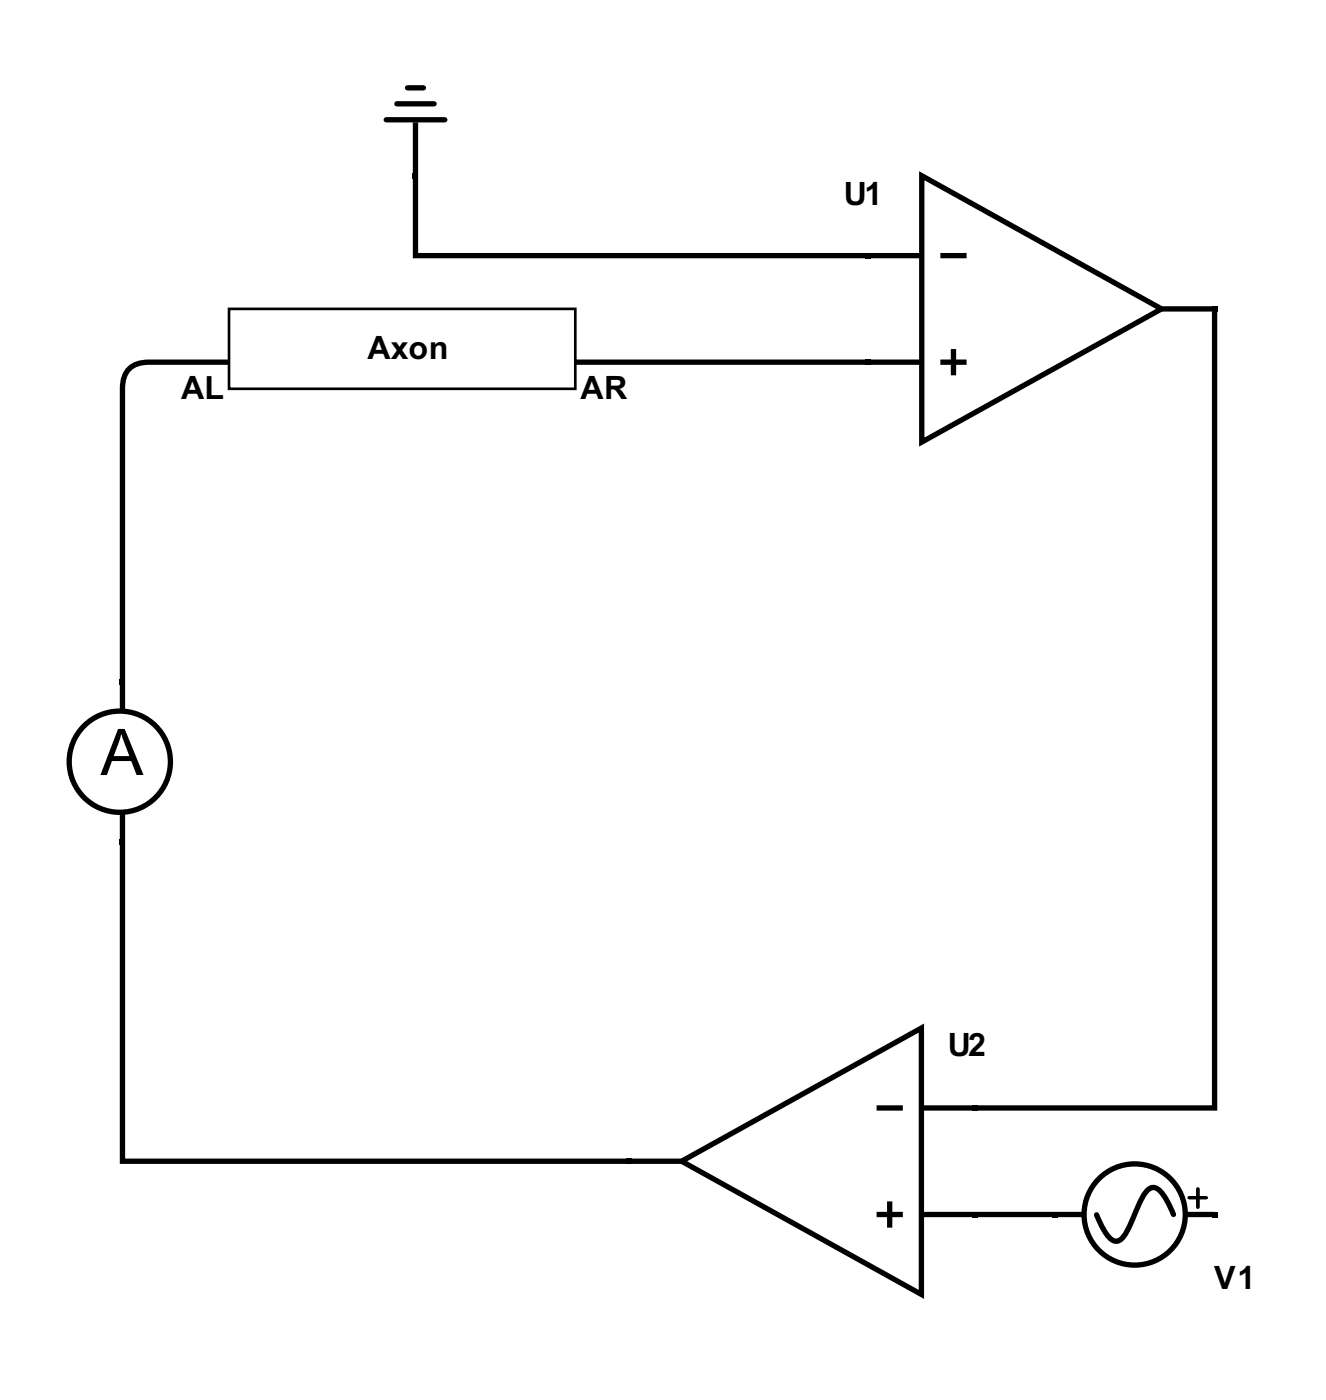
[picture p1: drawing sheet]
<svg xmlns="http://www.w3.org/2000/svg" width="120mm" height="127mm" viewBox="0 0 120 127" stroke-linecap="round" stroke-linejoin="round" font-family="sans-serif">
<defs><g id="words">
<text font-size="5.8" x="9.1" y="70.1">A</text>
<g font-size="2.9">
<text x="76.3" y="18.5">U1</text>
<text x="33.2" y="32.5">Axon</text>
<text x="16.4" y="36.1">AL</text>
<text x="52.5" y="36.1">AR</text>
<text x="85.7" y="95.5">U2</text>
<text x="109.8" y="116.6">V1</text>
</g>
</g></defs>
<path d="M95.2 109.6h.5v.5h-.5zM109.6 109.6h.5v.5h-.5z" fill="#000"/>
<circle cx="102.6" cy="109.9" r="4.6" fill="#fff"/>
<g fill="none" stroke="#000" stroke-width=".48">
<path d="M34.9 10.8h5.3M35.9 9.4h3.4M36.9 7.9h1.4M37.6 11.3v4.4M95.7 109.9h2.1M106.1 109.9l-.5-1.2-.5-.8-.4-.4-.4-.1a2.62 2.62 0 0 0-1.4 1.7l-.3 .7a6.7 6.7 0 0 1-1.2 2.3l-.4 .2-.3-.1-.5-.4-.5-.7-.5-1.2M107.5 109.9h2.1"/>
<circle cx="102.6" cy="109.9" r="4.6"/>
</g>
<path d="M107.6 108.3h1.5" fill="none" stroke="#000" stroke-width=".31"/>
<path d="M108.4 107.6v1.6" fill="none" stroke="#000" stroke-width=".33"/>
<path d="M37.3 15.7h.5v.4h-.5zM78.3 22.9h.5v.5h-.5zM78.3 32.5h.5v.5h-.5zM109.6 27.7h.5v.5h-.5z" fill="#000"/>
<path d="M37.6 11.3v4.4" fill="none" stroke="#000" stroke-width=".09"/>
<path d="M20.7 27.9h31.3v7.3h-31.3z" fill="none" stroke="#000" stroke-width=".24"/>
<path d="M83.4 15.9l21.7 12-21.7 12.1z" fill="#fff"/>
<path d="M37.6 15.9v7.2h40.9M83.4 15.9l21.7 12-21.7 12.1zM52 32.8h26.5M78.8 23.1h4.3M78.8 32.8h4.3M85.3 23.1h1.9M85.3 32.8h1.9M86.2 31.8v1.9M105.1 27.9h4.5" fill="none" stroke="#000" stroke-width=".48"/>
<path d="M56.6 104.8h.5v.5h-.5zM87.9 100h.5v.5h-.5zM87.9 109.6h.5v.5h-.5z" fill="#000"/>
<path d="M61.7 105l21.6-12v24.1z" fill="#fff"/>
<path d="M109.9 27.9v72.3h-21.7M57.1 105h4.6M61.7 105l21.6-12v24.1zM79.5 100.2h1.9M79.5 109.9h1.9M80.5 108.9v1.9M83.6 109.9h4.3M83.6 100.2h4.4M88.2 109.9h7.2" fill="none" stroke="#000" stroke-width=".48"/>
<path d="M10.8 61.4h.5v.5h-.5zM10.8 75.9h.5v.5h-.5z" fill="#000"/>
<circle cx="10.8" cy="68.9" r="4.6" fill="#fff"/>
<g fill="none" stroke="#000" stroke-width=".48">
<path d="M20.7 32.8h-7.2a2.13 2.13 0 0 0-2.4 2.4v26.5M11.1 76.1v28.9h45.8M11.1 61.9v2.2M11.1 73.7v2.2"/>
<circle cx="10.8" cy="68.9" r="4.6"/>
</g>
<use href="#words"/>
</svg>
